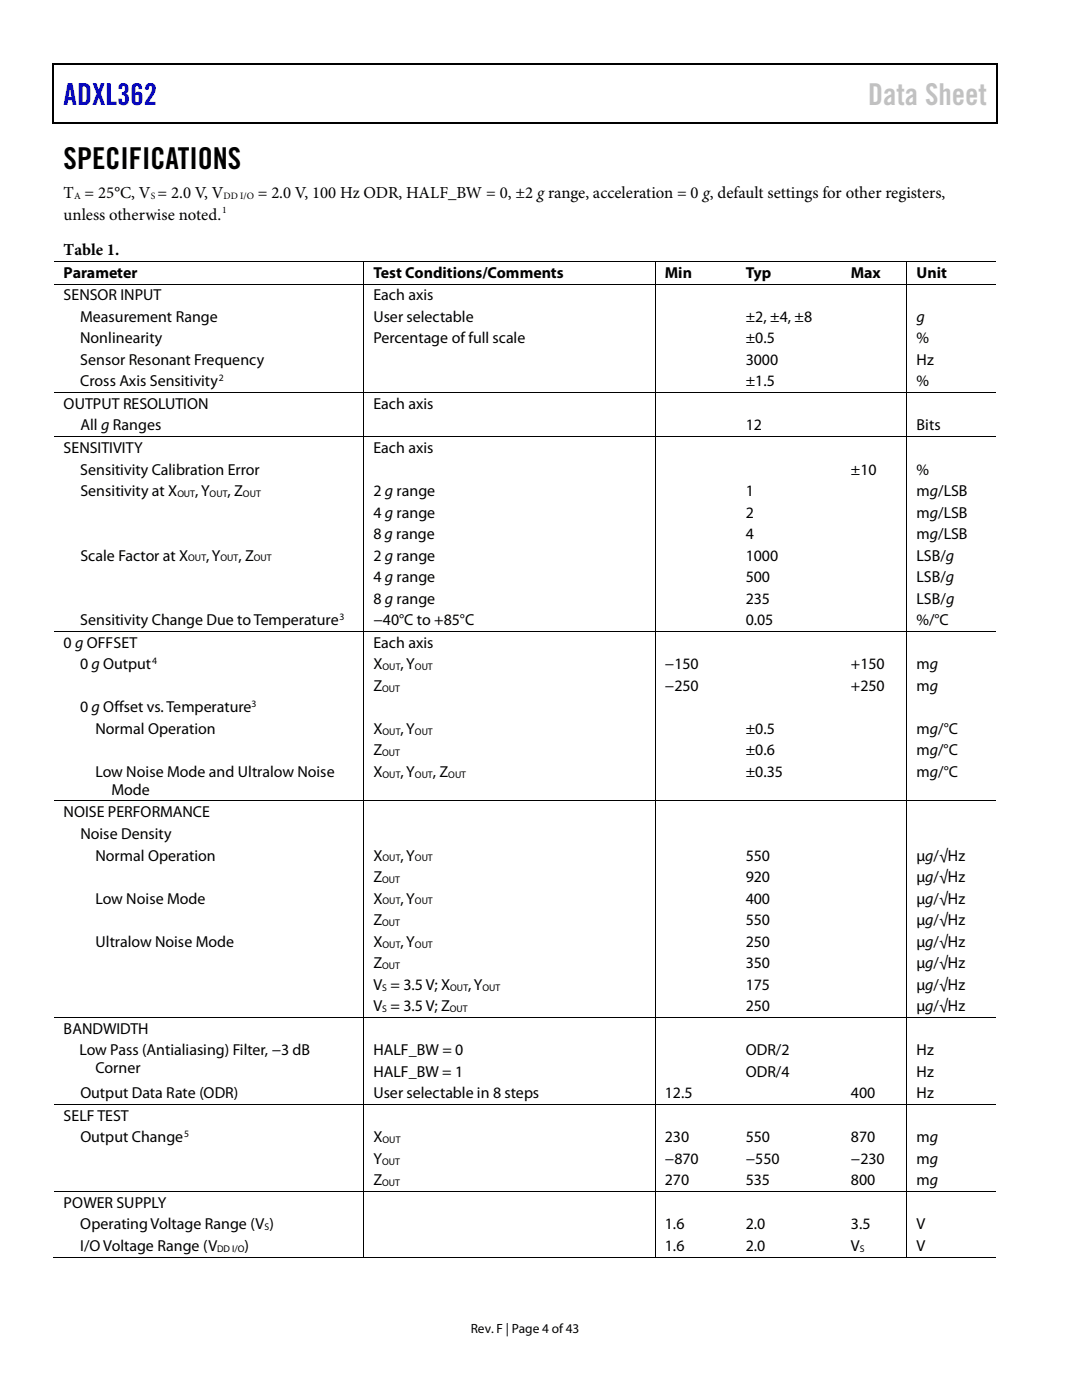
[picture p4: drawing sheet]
<svg xmlns="http://www.w3.org/2000/svg" width="216mm" height="279mm" viewBox="0 0 216 279" stroke-linecap="round" stroke-linejoin="round" font-family="sans-serif">
<defs><g id="words">
<text font-size="6" fill="#00f" x="12.7" y="21">ADXL362</text>
<text font-size="6" fill="#c1c1c1" x="173.2" y="21">Data Sheet</text>
<text font-size="6" x="12.7" y="33.7">SPECIFICATIONS</text>
<g font-size="3.3">
<text x="12.7" y="39.5">T = 25°C, V = 2.0 V, V</text>
<text x="51.4" y="39.5">= 2.0 V, 100 Hz ODR, HALF_BW = 0, ±2 grange, acceleration = 0 g, default settings for other registers,</text>
<text x="12.7" y="43.8">unless otherwise noted.</text>
<text x="12.7" y="50.9">Table 1.</text>
</g>
<g font-size="3.2">
<text x="12.7" y="55.5">Parameter</text>
<text x="12.7" y="59.9">SENSOR INPUT</text>
<text x="74.5" y="59.9">Each axis</text>
<text x="74.5" y="55.5">Test Conditions/Comments</text>
<text x="132.7" y="55.5">Min</text>
<text x="148.8" y="55.5">Typ</text>
<text x="169.8" y="55.5">Max</text>
<text x="182.9" y="55.5">Unit</text>
<text x="16" y="64.3">Measurement Range</text>
<text x="74.5" y="64.3">User selectable</text>
<text x="148.8" y="64.3">±2, ±4, ±8</text>
<text x="182.9" y="64.3">g</text>
<text x="16" y="68.5">Nonlinearity</text>
<text x="74.5" y="68.5">Percentage of full scale</text>
<text x="148.8" y="68.5">±0.5</text>
<text x="182.9" y="68.5">%</text>
<text x="16" y="72.9">Sensor Resonant Frequency</text>
<text x="16" y="77.1">Cross Axis Sensitivity</text>
<text x="148.8" y="77.1">±1.5</text>
<text x="148.8" y="72.9">3000</text>
<text x="182.9" y="77.1">%</text>
<text x="182.9" y="72.9">Hz</text>
<text x="12.7" y="81.6">OUTPUT RESOLUTION</text>
<text x="74.5" y="81.6">Each axis</text>
<text x="16" y="85.9">All g Ranges</text>
<text x="148.8" y="85.9">12</text>
<text x="182.9" y="85.9">Bits</text>
<text x="12.7" y="90.4">SENSITIVITY</text>
<text x="16" y="94.7">Sensitivity Calibration Error</text>
<text x="74.5" y="90.4">Each axis</text>
<text x="169.8" y="94.7">±10</text>
<text x="182.9" y="94.7">%</text>
<text x="16" y="99">Sensitivity at X</text>
<text x="38.9" y="99">, Y</text>
<text x="45.4" y="99">, Z</text>
<text x="74.5" y="99">2 g range</text>
<text x="148.8" y="99">1</text>
<text x="182.9" y="99">mg/LSB</text>
<text x="74.5" y="103.3">4 g range</text>
<text x="74.5" y="107.6">8 g range</text>
<text x="148.8" y="103.3">2</text>
<text x="148.8" y="107.6">4</text>
<text x="182.9" y="107.6">mg/LSB</text>
<text x="182.9" y="103.3">mg/LSB</text>
<text x="16" y="111.9">Scale Factor at X</text>
<text x="41.1" y="111.9">, Y</text>
<text x="47.6" y="111.9">, Z</text>
<text x="74.5" y="111.9">2 g range</text>
<text x="148.8" y="111.9">1000</text>
<text x="182.9" y="111.9">LSB/g</text>
<text x="74.5" y="116.2">4 g range</text>
<text x="148.8" y="116.2">500</text>
<text x="182.9" y="116.2">LSB/g</text>
<text x="16" y="124.8">Sensitivity Change Due to Temperature</text>
<text x="74.5" y="120.5">8 g range</text>
<text x="74.5" y="124.8">−40°C to +85°C</text>
<text x="148.8" y="120.5">235</text>
<text x="148.8" y="124.8">0.05</text>
<text x="182.9" y="120.5">LSB/g</text>
<text x="182.9" y="124.8">%/°C</text>
<text x="12.7" y="129.2">0 g OFFSET</text>
<text x="74.5" y="129.2">Each axis</text>
<text x="16" y="133.5">0 g Output</text>
<text x="74.5" y="133.5">X</text>
<text x="74.5" y="137.8">Z</text>
<text x="79.9" y="133.5">, Y</text>
<text x="132.7" y="137.8">−250</text>
<text x="132.7" y="133.5">−150</text>
<text x="169.8" y="137.8">+250</text>
<text x="169.8" y="133.5">+150</text>
<text x="182.9" y="137.8">mg</text>
<text x="182.9" y="133.5">mg</text>
<text x="16" y="142.1">0 g Offset vs. Temperature</text>
<text x="19" y="146.4">Normal Operation</text>
<text x="74.5" y="146.4">X</text>
<text x="79.9" y="146.4">, Y</text>
<text x="148.8" y="146.4">±0.5</text>
<text x="182.9" y="146.4">mg/°C</text>
<text x="19" y="155">Low Noise Mode and Ultralow Noise</text>
<text x="74.5" y="155">X</text>
<text x="74.5" y="150.7">Z</text>
<text x="79.9" y="155">, Y</text>
<text x="86.4" y="155">, Z</text>
<text x="148.8" y="150.7">±0.6</text>
<text x="148.8" y="155">±0.35</text>
<text x="182.9" y="150.7">mg/°C</text>
<text x="182.9" y="155">mg/°C</text>
<text x="22.2" y="158.6">Mode</text>
<text x="12.7" y="163.1">NOISE PERFORMANCE</text>
<text x="16" y="167.4">Noise Density</text>
<text x="19" y="171.7">Normal Operation</text>
<text x="74.5" y="171.7">X</text>
<text x="79.9" y="171.7">, Y</text>
<text x="148.8" y="171.7">550</text>
<text x="182.9" y="171.7">µg/√Hz</text>
<text x="74.5" y="176">Z</text>
<text x="148.8" y="176">920</text>
<text x="182.9" y="176">µg/√Hz</text>
<text x="19" y="180.3">Low Noise Mode</text>
<text x="74.5" y="184.6">Z</text>
<text x="74.5" y="180.3">X</text>
<text x="79.9" y="180.3">, Y</text>
<text x="148.8" y="184.6">550</text>
<text x="148.8" y="180.3">400</text>
<text x="182.9" y="184.6">µg/√Hz</text>
<text x="182.9" y="180.3">µg/√Hz</text>
<text x="19" y="188.9">Ultralow Noise Mode</text>
<text x="74.5" y="188.9">X</text>
<text x="79.9" y="188.9">, Y</text>
<text x="148.8" y="188.9">250</text>
<text x="182.9" y="188.9">µg/√Hz</text>
<text x="74.5" y="193.2">Z</text>
<text x="74.5" y="197.5">V = 3.5 V; X</text>
<text x="93.4" y="197.5">, Y</text>
<text x="148.8" y="193.2">350</text>
<text x="148.8" y="197.5">175</text>
<text x="182.9" y="193.2">µg/√Hz</text>
<text x="182.9" y="197.5">µg/√Hz</text>
<text x="74.5" y="201.8">V = 3.5 V; Z</text>
<text x="148.8" y="201.8">250</text>
<text x="182.9" y="201.8">µg/√Hz</text>
<text x="12.7" y="206.3">BANDWIDTH</text>
<text x="15.9" y="210.6">Low Pass (Antialiasing) Filter, −3 dB</text>
<text x="19" y="214.2">Corner</text>
<text x="74.5" y="214.9">HALF_BW = 1</text>
<text x="74.5" y="210.6">HALF_BW = 0</text>
<text x="148.8" y="214.9">ODR/4</text>
<text x="148.8" y="210.6">ODR/2</text>
<text x="182.9" y="214.9">Hz</text>
<text x="182.9" y="210.6">Hz</text>
<text x="16" y="219.2">Output Data Rate (ODR)</text>
<text x="74.5" y="219.2">User selectable in 8 steps</text>
<text x="132.7" y="219.2">12.5</text>
<text x="169.8" y="219.2">400</text>
<text x="182.9" y="219.2">Hz</text>
<text x="12.7" y="223.6">SELF TEST</text>
<text x="16" y="227.9">Output Change</text>
<text x="74.5" y="227.9">X</text>
<text x="132.7" y="227.9">230</text>
<text x="148.8" y="227.9">550</text>
<text x="169.8" y="227.9">870</text>
<text x="182.9" y="227.9">mg</text>
<text x="74.5" y="232.2">Y</text>
<text x="132.7" y="232.2">−870</text>
<text x="148.8" y="232.2">−550</text>
<text x="169.8" y="232.2">−230</text>
<text x="182.9" y="232.2">mg</text>
<text x="74.5" y="236.5">Z</text>
<text x="132.7" y="236.5">270</text>
<text x="148.8" y="236.5">535</text>
<text x="169.8" y="236.5">800</text>
<text x="182.9" y="236.5">mg</text>
<text x="12.7" y="241">POWER SUPPLY</text>
<text x="16" y="245.3">Operating Voltage Range (V )</text>
<text x="132.7" y="245.3">1.6</text>
<text x="148.8" y="245.3">2.0</text>
<text x="169.8" y="245.3">3.5</text>
<text x="182.9" y="245.3">V</text>
<text x="16" y="249.6">I/O Voltage Range (V</text>
<text x="48.8" y="249.6">)</text>
<text x="132.7" y="249.6">1.6</text>
<text x="148.8" y="249.6">2.0</text>
<text x="169.8" y="249.6">V</text>
<text x="182.9" y="249.6">V</text>
</g>
<text font-size="2.7" x="93.9" y="266">Rev. F | Page 4 of43</text>
<g font-size="1.9">
<text x="14.8" y="39.7">A</text>
<text x="30.1" y="39.7">S</text>
<text x="44.6" y="39.7">DD I/O</text>
<text x="44.3" y="42.6">1</text>
<text x="43.6" y="76.1">2</text>
<text x="35.4" y="99.1">OUT</text>
<text x="41.8" y="99.1">OUT</text>
<text x="48.5" y="99.1">OUT</text>
<text x="37.5" y="112.1">OUT</text>
<text x="44" y="112.1">OUT</text>
<text x="50.7" y="112.1">OUT</text>
<text x="67.7" y="123.7">3</text>
<text x="30.4" y="132.5">4</text>
<text x="76.3" y="133.7">OUT</text>
<text x="82.8" y="133.7">OUT</text>
<text x="50.2" y="141.1">3</text>
<text x="76.2" y="138">OUT</text>
<text x="76.3" y="146.6">OUT</text>
<text x="82.8" y="146.6">OUT</text>
<text x="76.2" y="150.9">OUT</text>
<text x="76.3" y="155.2">OUT</text>
<text x="82.8" y="155.2">OUT</text>
<text x="89.5" y="155.2">OUT</text>
<text x="76.3" y="171.9">OUT</text>
<text x="82.8" y="171.9">OUT</text>
<text x="76.2" y="176.2">OUT</text>
<text x="76.2" y="184.8">OUT</text>
<text x="76.3" y="180.5">OUT</text>
<text x="82.8" y="180.5">OUT</text>
<text x="76.3" y="189.1">OUT</text>
<text x="82.8" y="189.1">OUT</text>
<text x="76.2" y="193.4">OUT</text>
<text x="76.3" y="197.7">S</text>
<text x="89.8" y="197.7">OUT</text>
<text x="96.3" y="197.7">OUT</text>
<text x="76.3" y="202">S</text>
<text x="89.8" y="202">OUT</text>
<text x="36.7" y="226.9">5</text>
<text x="76.2" y="232.4">OUT</text>
<text x="76.3" y="228.1">OUT</text>
<text x="76.2" y="236.7">OUT</text>
<text x="52.8" y="245.4">S</text>
<text x="43.3" y="249.8">DD I/O</text>
<text x="171.6" y="249.8">S</text>
</g>
</g></defs>
<g fill="#000">
<path d="M10.5 12.7h.3v1h-.3zM10.5 12.7h.3v.3h-.3zM133.3 12.7h.3v.3h-.3zM198.8 12.7h.2v1h-.2zM198.8 12.7h.2v.3h-.2zM10.5 24.4h.3v.2h-.3zM133.1 24.4h.2v.2h-.2zM198.8 24.4h.2v.2h-.2zM72.5 52.1h.2v.2h-.2zM72.5 56.6h.2v.2h-.2zM130.7 52.1h.2v.2h-.2zM130.7 56.6h.2v.2h-.2z"/>
<path d="M146.9 52.1h.2v.2h-.2zM146.9 56.6h.2v.2h-.2zM167.9 52.1h.2v.2h-.2zM167.9 56.6h.2v.2h-.2zM180.9 52.1h.2v.2h-.2zM180.9 56.6h.2v.2h-.2zM72.5 78.3h.2v.2h-.2zM130.7 78.3h.2v.2h-.2zM146.9 78.3h.2v.2h-.2zM167.9 78.3h.2v.2h-.2zM180.9 78.3h.2v.2h-.2zM72.5 87.1h.2v.1h-.2z"/>
<path d="M130.7 87.1h.2v.1h-.2zM146.9 87.1h.2v.1h-.2zM167.9 87.1h.2v.1h-.2zM180.9 87.1h.2v.1h-.2zM72.5 125.9h.2v.2h-.2zM130.7 125.9h.2v.2h-.2zM146.9 125.9h.2v.2h-.2zM167.9 125.9h.2v.2h-.2zM180.9 125.9h.2v.2h-.2zM72.5 159.8h.2v.1h-.2zM130.7 159.8h.2v.1h-.2zM146.9 159.8h.2v.1h-.2z"/>
<path d="M167.9 159.8h.2v.1h-.2zM180.9 159.8h.2v.1h-.2zM72.5 202.9h.2v.2h-.2zM130.7 202.9h.2v.2h-.2zM146.9 202.9h.2v.2h-.2zM167.9 202.9h.2v.2h-.2zM180.9 202.9h.2v.2h-.2zM72.5 220.3h.2v.2h-.2zM72.5 237.7h.2v.2h-.2zM130.7 220.3h.2v.2h-.2zM130.7 237.7h.2v.2h-.2zM146.9 220.3h.2v.2h-.2z"/>
<path d="M146.9 237.7h.2v.2h-.2zM167.9 220.3h.2v.2h-.2zM167.9 237.7h.2v.2h-.2zM180.9 220.3h.2v.2h-.2zM180.9 237.7h.2v.2h-.2zM72.5 250.8h.2v.2h-.2zM130.7 250.8h.2v.2h-.2zM146.6 250.8h.2v.2h-.2zM167.6 250.8h.2v.2h-.2zM180.9 250.8h.2v.2h-.2z"/>
</g>
<path d="M10.7 13.7v10.7M10.8 12.8h122.5M133.6 12.8h65.2M198.9 13.7v10.7M10.8 24.5h188" fill="none" stroke="#000" stroke-width=".25"/>
<g fill="none" stroke="#000" stroke-width=".2">
<path d="M10.8 52.2h61.7M10.8 56.7h61.7M72.6 52.3v4.3M72.6 56.8v21.5M72.7 52.2h58M72.7 56.7h58M130.8 52.3v4.3M130.8 56.8v21.5M130.9 52.2h16M130.9 56.7h16M147.1 52.2h20.8M147.1 56.7h20.8"/>
<path d="M168.1 52.2h12.8M168.1 56.7h12.8M181 52.3v4.3M181 56.8v21.5M181.1 52.2h17.7M181.1 56.7h17.7M10.8 78.4h61.7M72.6 78.5v8.6M72.7 78.4h58M130.8 78.5v8.6M130.9 78.4h16M147.1 78.4h20.8"/>
<path d="M168.1 78.4h12.8M181 78.5v8.6M181.1 78.4h17.7M10.8 87.2h61.7M72.6 87.2v38.7M72.7 87.2h58M130.8 87.2v38.7M130.9 87.2h16M147.1 87.2h20.8M168.1 87.2h12.8M181 87.2v38.7M181.1 87.2h17.7"/>
<path d="M10.8 126h61.7M72.6 126.1v33.7M72.7 126h58M130.8 126.1v33.7M130.9 126h16M147.1 126h20.8M168.1 126h12.8M181 126.1v33.7M181.1 126h17.7M10.8 159.9h61.7M72.6 159.9v43M72.7 159.9h58"/>
<path d="M130.8 159.9v43M130.9 159.9h16M147.1 159.9h20.8M168.1 159.9h12.8M181 159.9v43M181.1 159.9h17.7M10.8 203h61.7M72.6 203.1v17.2M72.7 203h58M130.8 203.1v17.2M130.9 203h16M147.1 203h20.8"/>
<path d="M168.1 203h12.8M181 203.1v17.2M181.1 203h17.7M10.8 220.4h61.7M10.8 237.8h61.7M72.6 220.5v17.2M72.6 237.9v12.9M72.7 220.4h58M72.7 237.8h58M130.8 220.5v17.2M130.8 237.9v12.9M130.9 220.4h16"/>
<path d="M130.9 237.8h16M147.1 220.4h20.8M147.1 237.8h20.8M168.1 220.4h12.8M168.1 237.8h12.8M181 220.5v17.2M181 237.9v12.9M181.1 220.4h17.7M181.1 237.8h17.7M10.5 250.9h62M72.7 250.9h58M130.9 250.9h50"/>
<path d="M181.1 250.9h17.7"/>
</g>
<use href="#words"/>
</svg>
